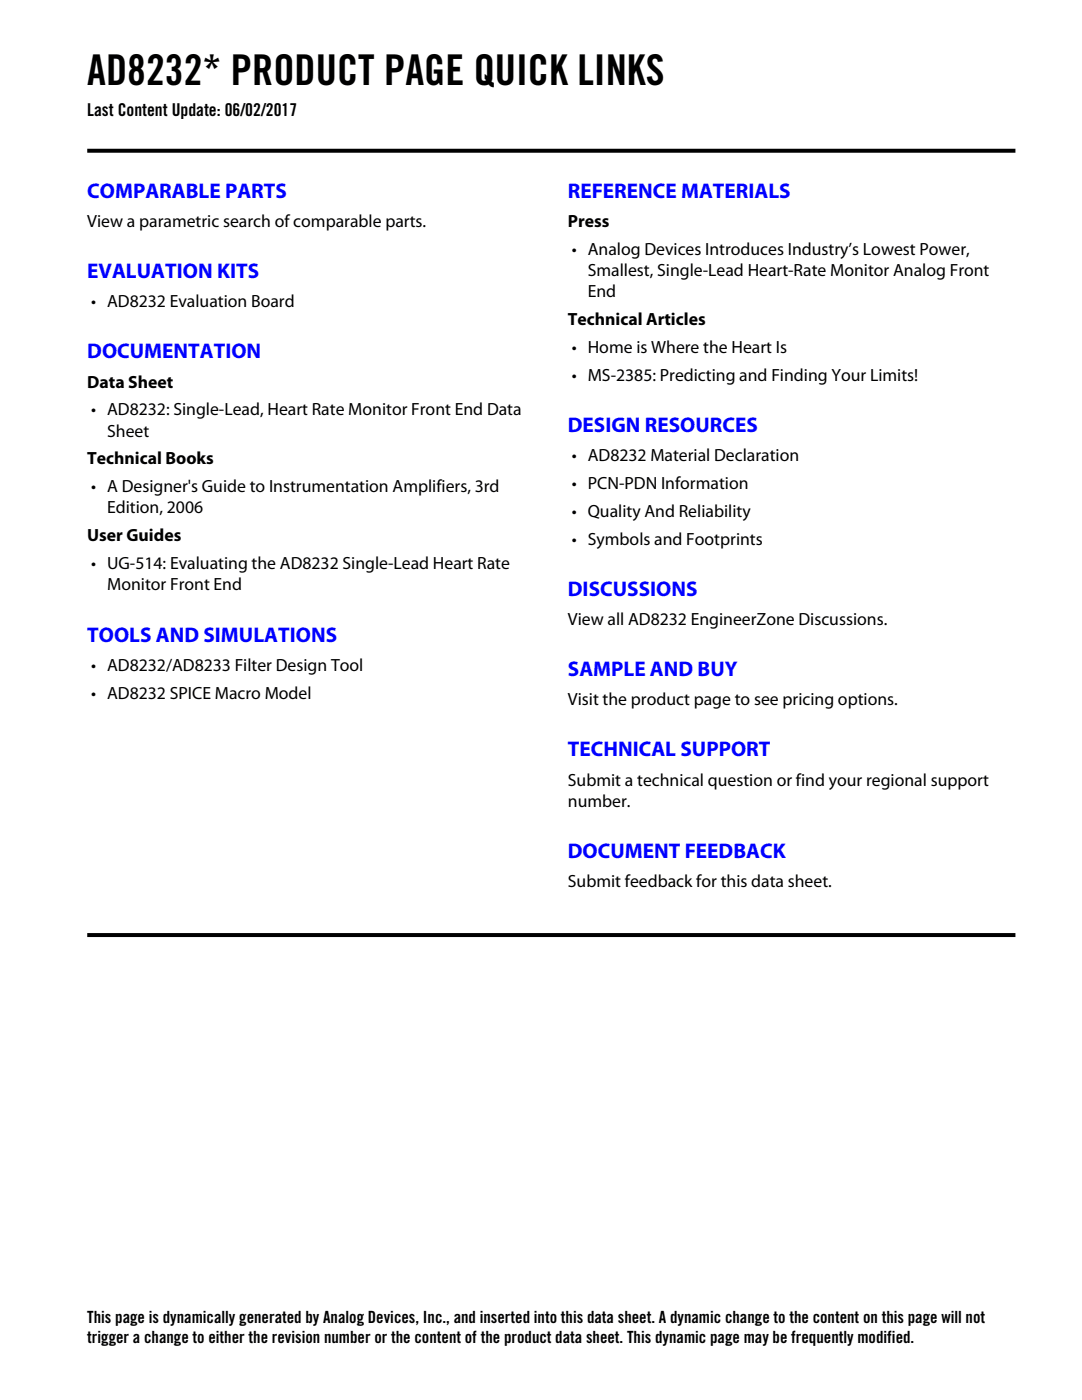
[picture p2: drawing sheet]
<svg xmlns="http://www.w3.org/2000/svg" width="216mm" height="279mm" viewBox="0 0 216 279" stroke-linecap="round" stroke-linejoin="round" font-family="sans-serif">
<defs><g id="words">
<text font-size="8.5" x="17.4" y="17">AD8232* PRODUCT PAGE QUICK LINKS</text>
<g font-size="4.2" fill="#00f">
<text x="17.4" y="39.5">COMPARABLE PARTS</text>
<text x="113.3" y="39.5">REFERENCE MATERIALS</text>
<text x="17.4" y="55.5">EVALUATION KITS</text>
<text x="17.4" y="71.5">DOCUMENTATION</text>
<text x="113.3" y="86.2">DESIGN RESOURCES</text>
<text x="113.3" y="118.9">DISCUSSIONS</text>
<text x="17.4" y="128.1">TOOLS AND SIMULATIONS</text>
<text x="113.3" y="134.9">SAMPLE AND BUY</text>
<text x="113.3" y="151">TECHNICAL SUPPORT</text>
<text x="113.3" y="171.2">DOCUMENT FEEDBACK</text>
</g>
<g font-size="3.5">
<text x="17.4" y="23.1">Last Content Update: 06/02/2017</text>
<text x="17.4" y="45.3">View a parametric search of comparable parts.</text>
<text x="113.3" y="45.3">Press</text>
<text x="114.1" y="50.8">• Analog Devices Introduces Industry’s Lowest Power,</text>
<text x="117.3" y="55.1">Smallest, Single-Lead Heart-Rate Monitor Analog Front</text>
<text x="117.3" y="59.3">End</text>
<text x="18.2" y="61.3">• AD8232 Evaluation Board</text>
<text x="113.3" y="64.9">Technical Articles</text>
<text x="114.1" y="70.4">• Home is Where the Heart Is</text>
<text x="17.4" y="77.3">Data Sheet</text>
<text x="114.1" y="76">• MS-2385: Predicting and Finding Your Limits!</text>
<text x="18.2" y="82.9">• AD8232: Single-Lead, Heart Rate Monitor Front End Data</text>
<text x="21.4" y="87.1">Sheet</text>
<text x="17.4" y="92.7">Technical Books</text>
<text x="114.1" y="92">• AD8232 Material Declaration</text>
<text x="18.2" y="98.2">• A Designer's Guide to Instrumentation Amplifiers, 3rd</text>
<text x="114.1" y="97.6">• PCN-PDN Information</text>
<text x="21.4" y="102.5">Edition, 2006</text>
<text x="114.1" y="103.1">• Quality And Reliability</text>
<text x="17.4" y="108">User Guides</text>
<text x="18.2" y="113.6">• UG-514: Evaluating the AD8232 Single-Lead Heart Rate</text>
<text x="114.1" y="108.7">• Symbols and Footprints</text>
<text x="21.4" y="117.8">Monitor Front End</text>
<text x="113.3" y="124.7">View all AD8232 EngineerZone Discussions.</text>
<text x="18.2" y="133.9">• AD8232/AD8233 Filter Design Tool</text>
<text x="18.2" y="139.4">• AD8232 SPICE Macro Model</text>
<text x="113.3" y="140.7">Visit the product page to see pricing options.</text>
<text x="113.3" y="156.8">Submit a technical question or find your regional support</text>
<text x="113.3" y="161">number.</text>
<text x="113.3" y="177">Submit feedback for this data sheet.</text>
</g>
<g font-size="3.4">
<text x="17.4" y="264.1">This page is dynamically generated by Analog Devices, Inc., and inserted into this data sheet. A dynamic change to the content on this page will not</text>
<text x="17.4" y="268.1">trigger a change to either the revision number or the content of the product data sheet. This dynamic page may be frequently modified.</text>
</g>
</g></defs>
<g fill="#000">
<path d="M17.4 29.7h92.4l.4 .8h-92.8zM109.8 29.7h92.8v.8h-92.4z"/>
<path d="M17.4 186.2h92.4l.4 .8h-92.8zM109.8 186.2h92.8v.8h-92.4z"/>
</g>
<use href="#words"/>
</svg>
